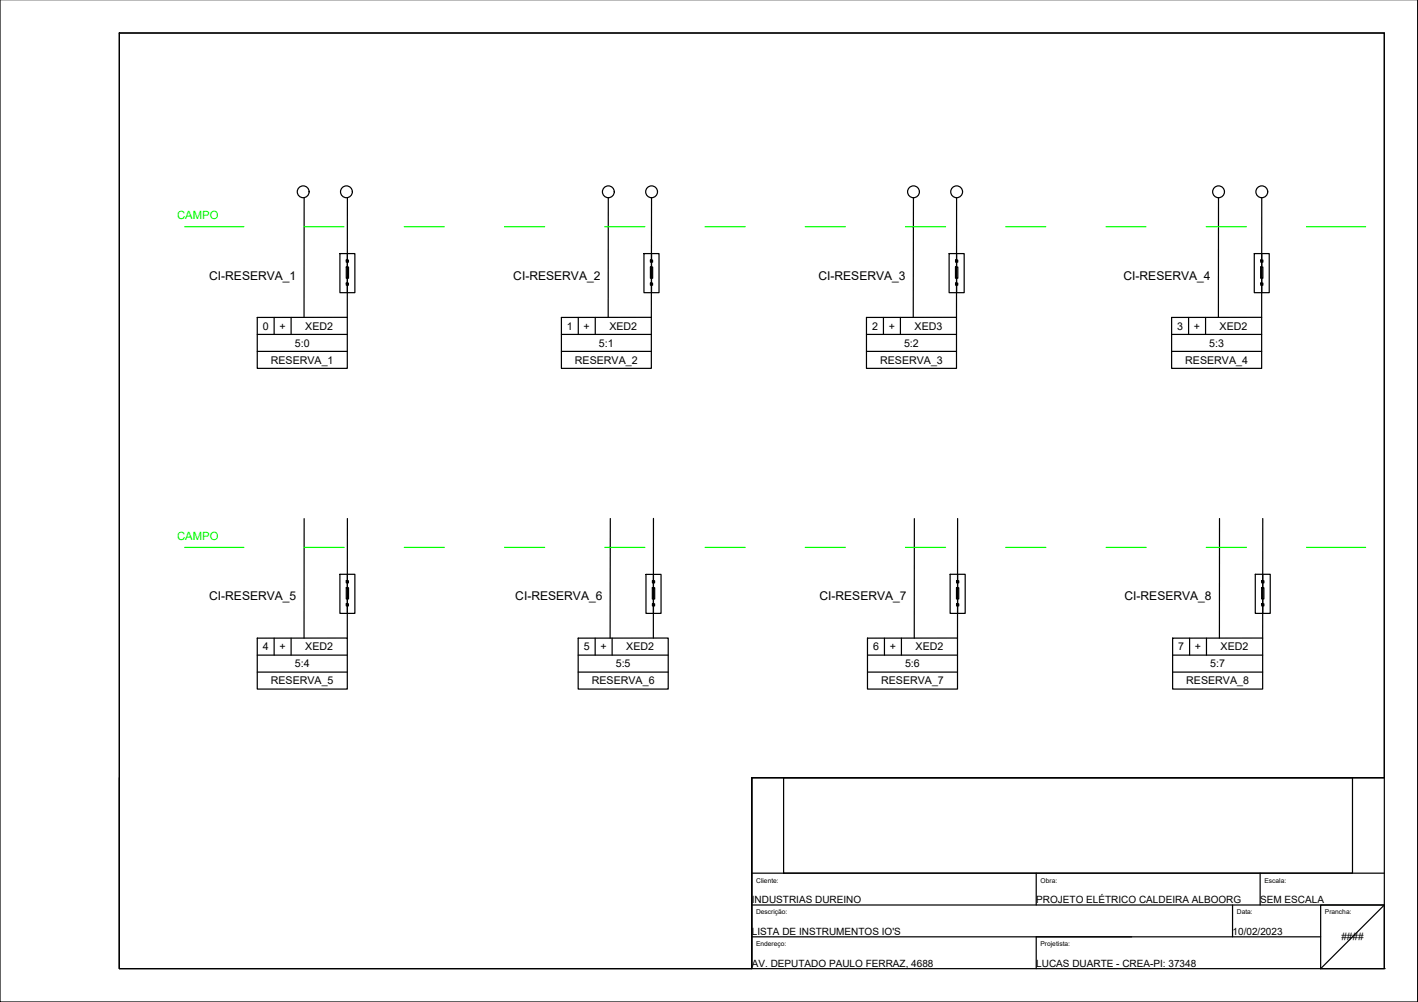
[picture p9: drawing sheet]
<svg xmlns="http://www.w3.org/2000/svg" width="297mm" height="210mm" viewBox="0 0 297 210" stroke-linecap="round" stroke-linejoin="round" font-family="sans-serif">
<defs><g id="words">
<g font-size="2.5">
<text x="43.8" y="58.6">CI-RESERVA_1</text>
<text x="107.5" y="58.6">CI-RESERVA_2</text>
<text x="171.4" y="58.6">CI-RESERVA_3</text>
<text x="235.4" y="58.6">CI-RESERVA_4</text>
<text x="43.8" y="125.8">CI-RESERVA_5</text>
<text x="107.9" y="125.8">CI-RESERVA_6</text>
<text x="171.7" y="125.8">CI-RESERVA_7</text>
<text x="235.6" y="125.8">CI-RESERVA_8</text>
</g>
<g font-size="2.4" fill="#0f0">
<text x="37.1" y="45.9">CAMPO</text>
<text x="37.1" y="113.1">CAMPO</text>
</g>
<g font-size="2.2">
<text x="55" y="69.1">0</text>
<text x="58.5" y="69.1">+</text>
<text x="63.9" y="69.1">XED2</text>
<text x="118.7" y="69.1">1</text>
<text x="122.3" y="69.1">+</text>
<text x="127.7" y="69.1">XED2</text>
<text x="182.7" y="69.1">2</text>
<text x="186.2" y="69.1">+</text>
<text x="191.6" y="69.1">XED3</text>
<text x="246.6" y="69.1">3</text>
<text x="250.1" y="69.1">+</text>
<text x="255.5" y="69.1">XED2</text>
<text x="56.7" y="76.2">RESERVA_1</text>
<text x="61.8" y="72.6">5:0</text>
<text x="120.4" y="76.2">RESERVA_2</text>
<text x="125.5" y="72.6">5:1</text>
<text x="184.4" y="76.2">RESERVA_3</text>
<text x="189.4" y="72.6">5:2</text>
<text x="248.3" y="76.2">RESERVA_4</text>
<text x="253.3" y="72.6">5:3</text>
<text x="55" y="136.3">4</text>
<text x="58.5" y="136.3">+</text>
<text x="63.9" y="136.2">XED2</text>
<text x="122.3" y="136.3">5</text>
<text x="125.8" y="136.3">+</text>
<text x="131.2" y="136.2">XED2</text>
<text x="182.9" y="136.3">6</text>
<text x="186.4" y="136.3">+</text>
<text x="191.8" y="136.2">XED2</text>
<text x="246.8" y="136.3">7</text>
<text x="250.3" y="136.3">+</text>
<text x="255.7" y="136.2">XED2</text>
<text x="56.7" y="143.4">RESERVA_5</text>
<text x="61.8" y="139.8">5:4</text>
<text x="124" y="143.4">RESERVA_6</text>
<text x="129" y="139.8">5:5</text>
<text x="184.6" y="143.4">RESERVA_7</text>
<text x="189.6" y="139.8">5:6</text>
<text x="248.5" y="143.4">RESERVA_8</text>
<text x="253.5" y="139.8">5:7</text>
</g>
<g font-size="2.1">
<text x="157.5" y="189.1">INDUSTRIAS DUREINO</text>
<text x="217.1" y="189.1">PROJETO ELÉTRICO CALDEIRA ALBOORG</text>
<text x="264" y="189.1">SEM ESCALA</text>
<text x="157.5" y="195.8">LISTA DE INSTRUMENTOS IO'S</text>
<text x="258.2" y="195.8">10/02/2023</text>
<text x="281" y="197">####</text>
<text x="157.5" y="202.5">AV. DEPUTADO PAULO FERRAZ, 4688</text>
<text x="217.1" y="202.5">LUCAS DUARTE - CREA-PI: 37348</text>
</g>
<g font-size="1.4">
<text x="158.4" y="184.9">Cliente:</text>
<text x="218" y="184.9">Obra:</text>
<text x="264.9" y="184.9">Escala:</text>
<text x="158.4" y="191.6">Descrição:</text>
<text x="259.1" y="191.6">Data:</text>
<text x="277.5" y="191.6">Prancha:</text>
<text x="158.4" y="198.2">Endereço:</text>
<text x="218" y="198.2">Projetista:</text>
</g>
</g></defs>
<!-- layer: 0 -->
<g fill="none" stroke="#000" stroke-width=".25">
<path d="M0 -.1v210h297v-210M25 6.9h265v196h-265v-40M25 6.9h265v156h-132.5v40h-132.5zM25 6.9v196M63.7 41.4v25.1M71.2 53.1h3.1v8.2h-3.1zM72.5 54.5h.5v.4h-.5zM72.5 59.3h.5v.4h-.5zM72.5 55.9h.5v2.4h-.5zM72.8 53.1v1.4M72.8 54.9v4.4M72.8 59.7v1.6"/>
<path d="M72.8 41.4l-.1 25.1M127.4 41.4v25.1M134.9 53.1h3.1v8.2h-3.1zM136.2 54.5h.5v.4h-.5zM136.2 59.3h.5v.4h-.5zM136.2 55.9h.5v2.4h-.5zM136.5 41.4l-.1 25.1M191.3 41.4v25.1M198.8 53.1h3.2v8.2h-3.2zM200.2 55.9h.4v2.4h-.4zM200.2 54.5h.4v.4h-.4zM200.2 59.3h.4v.4h-.4z"/>
<path d="M200.4 41.4v25.1M255.2 41.4v25.1M262.7 53.1h3.2v8.2h-3.2zM264.1 55.9h.4v2.4h-.4zM264.1 54.5h.4v.4h-.4zM264.1 59.3h.4v.4h-.4zM264.3 41.4v25.1M53.9 66.5h18.8v10.7h-18.8zM53.9 70.1h18.8M53.9 73.6h18.8M57.4 66.5v3.6M61 66.5v3.6"/>
<path d="M117.6 66.5h18.8v10.7h-18.8zM117.6 70.1h18.8M117.6 73.6h18.8M121.1 66.5v3.6M124.7 66.5v3.6M181.5 66.5h18.9v10.7h-18.9zM181.5 70.1h18.9M181.5 73.6h18.9M185.1 66.5v3.6M188.6 66.5v3.6M245.4 66.5h18.9v10.7h-18.9zM245.4 70.1h18.9"/>
<path d="M245.4 73.6h18.9M249 66.5v3.6M252.5 66.5v3.6M63.7 108.6v25.1M72.8 108.6l-.1 25.1M127.8 108.6v25.1M136.9 108.6v25.1M191.5 108.6v25.1M200.6 108.6v25.1M255.5 108.6l-.1 25.1M264.5 108.6v25.1M53.9 133.7h18.8v10.6h-18.8z"/>
<path d="M53.9 137.2h18.8M57.4 133.7v3.5M61 133.7v3.5M71.2 120.3h3.1v8.2h-3.1zM72.5 121.7h.5v.4h-.5zM72.5 126.5h.5v.4h-.5zM72.5 123.1h.5v2.4h-.5zM72.8 120.3v1.4M72.8 122.1v4.4M72.8 126.9v1.6M121.1 133.7h18.9v10.6h-18.9zM121.1 137.2h18.9"/>
<path d="M124.7 133.7v3.5M128.2 133.7v3.5M135.3 120.3h3.2v8.2h-3.2zM136.7 123.1h.4v2.4h-.4zM136.7 121.7h.4v.4h-.4zM136.7 126.5h.4v.4h-.4zM181.7 133.7h18.9v10.6h-18.9zM181.7 137.2h18.9M185.3 133.7v3.5M188.8 133.7v3.5M199 120.3h3.2v8.2h-3.2zM200.4 123.1h.4v2.4h-.4z"/>
<path d="M200.4 121.7h.4v.4h-.4zM200.4 126.5h.4v.4h-.4zM245.6 133.7h18.9v10.6h-18.9zM245.6 137.2h18.9M249.2 133.7v3.5M252.7 133.7v3.5M263 120.3h3.1v8.2h-3.1zM264.3 123.1h.5v2.4h-.5zM264.3 121.7h.5v.4h-.5zM264.3 126.5h.5v.4h-.5zM53.9 140.8h18.8M121.1 140.8h18.9"/>
<path d="M181.7 140.8h18.9M245.6 140.8h18.9M157.5 162.9h132.5h-132.5v40zM164.1 162.9h119.2v20h-119.2zM157.5 182.9h132.5M157.5 189.6h132.5l-13.4 13.3M157.5 196.3h119.1M217.1 182.9v6.7M217.1 196.3v6.6M258.2 189.6v6.7M264 182.9v6.7M276.6 189.6h13.4v13.3h-13.4z"/>
<circle cx="63.5" cy="40.2" r="1.24"/>
<circle cx="72.6" cy="40.2" r="1.24"/>
<circle cx="127.4" cy="40.2" r="1.24"/>
<circle cx="136.5" cy="40.2" r="1.24"/>
<circle cx="191.4" cy="40.2" r="1.24"/>
<circle cx="200.4" cy="40.2" r="1.24"/>
<circle cx="255.3" cy="40.2" r="1.24"/>
<circle cx="264.3" cy="40.2" r="1.24"/>
</g>
<!-- layer: CAMPO -->
<g fill="none" stroke="#0f0" stroke-width=".25">
<path d="M38.7 47.5h12.4M63.7 47.5h8.4M84.7 47.5h8.4M105.7 47.5h8.4M126.7 47.5h8.4M147.7 47.5h8.4M168.7 47.5h8.4M189.7 47.5h8.4M210.7 47.5h8.4M231.7 47.5h8.4M252.7 47.5h8.4M273.7 47.5h12.4"/>
<path d="M38.7 114.7h12.4M63.7 114.7h8.4M84.7 114.7h8.4M105.7 114.7h8.4M126.7 114.7h8.4M147.7 114.7h8.4M168.7 114.7h8.4M189.7 114.7h8.4M210.7 114.7h8.4M231.7 114.7h8.4M252.7 114.7h8.4M273.7 114.7h12.4"/>
</g>
<!-- layer: 0 -->
<path d="M290 202.9h.1" fill="none" stroke="#000" stroke-width=".21"/>
<use href="#words"/>
</svg>
